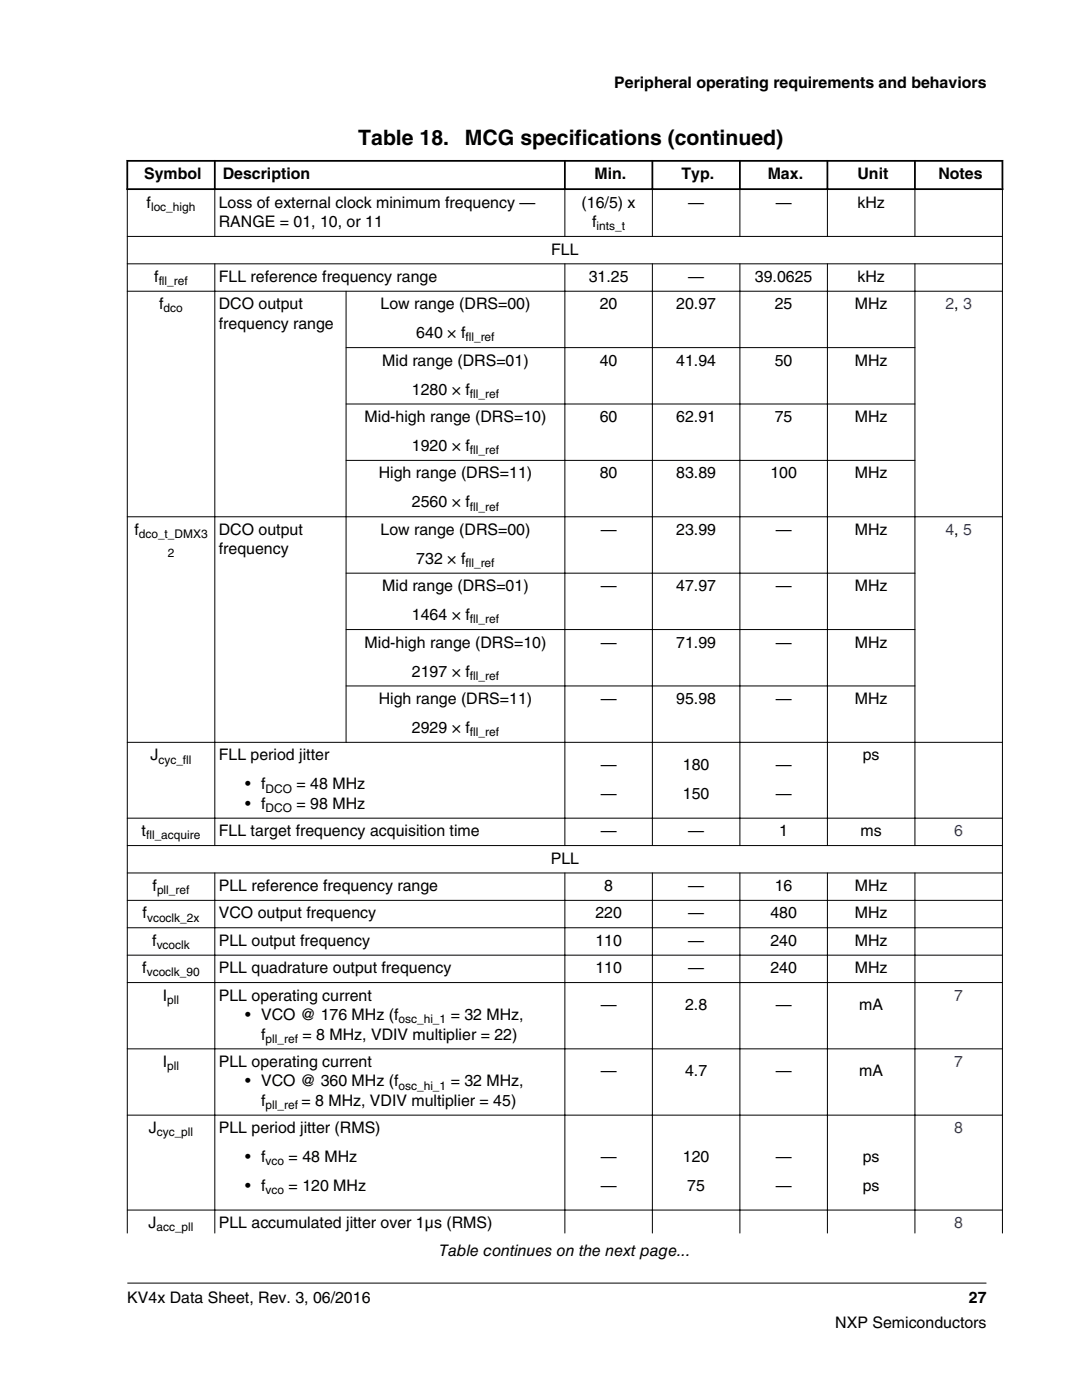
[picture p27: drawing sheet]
<svg xmlns="http://www.w3.org/2000/svg" width="216mm" height="279mm" viewBox="0 0 216 279" stroke-linecap="round" stroke-linejoin="round" font-family="sans-serif">
<defs><g id="words">
<g font-size="4.2">
<text x="71.5" y="29">Table 18.</text>
<text x="92.8" y="29">MCG specifications (continued)</text>
</g>
<g font-size="3.2">
<text x="122.6" y="17.5">Peripheral operating requirements and behaviors</text>
<text x="28.7" y="35.8">Symbol</text>
<text x="44.4" y="35.8">Description</text>
<text x="118.6" y="35.8">Min.</text>
<text x="136" y="35.8">Typ.</text>
<text x="153.2" y="35.8">Max.</text>
<text x="171.1" y="35.8">Unit</text>
<text x="187.2" y="35.8">Notes</text>
<text x="29.3" y="41.4">f</text>
<text x="43.7" y="41.4">Loss of external clock minimum frequency —</text>
<text x="116.1" y="41.4">(16/5) x</text>
<text x="137.3" y="41.4">—</text>
<text x="154.8" y="41.4">—</text>
<text x="171.1" y="41.4">kHz</text>
<text x="43.7" y="45.3">RANGE = 01, 10, or 11</text>
<text x="118.2" y="45.3">f</text>
<text x="110" y="50.8">FLL</text>
<text x="30.8" y="56.3">f</text>
<text x="43.7" y="56.3">FLL reference frequency range</text>
<text x="117.5" y="56.3">31.25</text>
<text x="137.3" y="56.3">—</text>
<text x="150.6" y="56.3">39.0625</text>
<text x="171.1" y="56.3">kHz</text>
<text x="31.8" y="61.7">f</text>
<text x="43.7" y="61.7">DCO output</text>
<text x="43.7" y="65.6">frequency range</text>
<text x="75.9" y="61.7">Low range (DRS=00)</text>
<text x="119.7" y="61.7">20</text>
<text x="134.9" y="61.7">20.97</text>
<text x="154.6" y="61.7">25</text>
<text x="170.6" y="61.7">MHz</text>
<text x="83.1" y="67.5">640 × f</text>
<text x="76.3" y="73">Mid range (DRS=01)</text>
<text x="119.7" y="73">40</text>
<text x="134.9" y="73">41.94</text>
<text x="154.6" y="73">50</text>
<text x="170.6" y="73">MHz</text>
<text x="82.2" y="78.8">1280 × f</text>
<text x="72.8" y="84.2">Mid-high range (DRS=10)</text>
<text x="119.7" y="84.2">60</text>
<text x="134.9" y="84.2">62.91</text>
<text x="154.6" y="84.2">75</text>
<text x="170.6" y="84.2">MHz</text>
<text x="75.6" y="95.5">High range (DRS=11)</text>
<text x="82.2" y="90">1920 × f</text>
<text x="119.7" y="95.5">80</text>
<text x="134.9" y="95.5">83.89</text>
<text x="153.7" y="95.5">100</text>
<text x="170.6" y="95.5">MHz</text>
<text x="82.2" y="101.3">2560 × f</text>
<text x="26.8" y="106.7">f</text>
<text x="43.7" y="106.7">DCO output</text>
<text x="75.9" y="106.7">Low range (DRS=00)</text>
<text x="119.9" y="106.7">—</text>
<text x="134.9" y="106.7">23.99</text>
<text x="154.8" y="106.7">—</text>
<text x="170.6" y="106.7">MHz</text>
<text x="43.7" y="110.6">frequency</text>
<text x="83.1" y="112.5">732 × f</text>
<text x="76.3" y="118">Mid range (DRS=01)</text>
<text x="119.9" y="118">—</text>
<text x="134.9" y="118">47.97</text>
<text x="154.8" y="118">—</text>
<text x="170.6" y="118">MHz</text>
<text x="82.2" y="123.8">1464 × f</text>
<text x="72.8" y="129.2">Mid-high range (DRS=10)</text>
<text x="119.9" y="129.2">—</text>
<text x="134.9" y="129.2">71.99</text>
<text x="154.8" y="129.2">—</text>
<text x="170.6" y="129.2">MHz</text>
<text x="82.2" y="135">2197 × f</text>
<text x="75.6" y="140.5">High range (DRS=11)</text>
<text x="119.9" y="140.5">—</text>
<text x="134.9" y="140.5">95.98</text>
<text x="154.8" y="140.5">—</text>
<text x="170.6" y="140.5">MHz</text>
<text x="82.2" y="146.3">2929 × f</text>
<text x="30" y="151.8">J</text>
<text x="43.7" y="151.8">FLL period jitter</text>
<text x="119.9" y="153.7">—</text>
<text x="136.3" y="153.7">180</text>
<text x="154.8" y="153.7">—</text>
<text x="172.2" y="151.8">ps</text>
<text x="48.9" y="161.4">• f</text>
<text x="48.9" y="157.5">• f</text>
<text x="59.2" y="161.4">= 98 MHz</text>
<text x="59.2" y="157.5">= 48 MHz</text>
<text x="119.9" y="159.4">—</text>
<text x="136.3" y="159.4">150</text>
<text x="154.8" y="159.4">—</text>
<text x="28.3" y="166.9">t</text>
<text x="43.7" y="166.9">FLL target frequency acquisition time</text>
<text x="119.9" y="166.9">—</text>
<text x="137.3" y="166.9">—</text>
<text x="155.5" y="166.9">1</text>
<text x="171.7" y="166.9">ms</text>
<text x="109.9" y="172.4">PLL</text>
<text x="30.4" y="177.8">f</text>
<text x="43.7" y="177.8">PLL reference frequency range</text>
<text x="120.6" y="177.8">8</text>
<text x="137.3" y="177.8">—</text>
<text x="154.6" y="177.8">16</text>
<text x="170.6" y="177.8">MHz</text>
<text x="28.5" y="183.3">f</text>
<text x="43.7" y="183.3">VCO output frequency</text>
<text x="118.8" y="183.3">220</text>
<text x="137.3" y="183.3">—</text>
<text x="153.7" y="183.3">480</text>
<text x="170.6" y="183.3">MHz</text>
<text x="30.4" y="188.8">f</text>
<text x="43.7" y="188.8">PLL output frequency</text>
<text x="118.8" y="188.8">110</text>
<text x="137.3" y="188.8">—</text>
<text x="153.7" y="188.8">240</text>
<text x="170.6" y="188.8">MHz</text>
<text x="28.4" y="194.2">f</text>
<text x="43.7" y="194.2">PLL quadrature output frequency</text>
<text x="118.8" y="194.2">110</text>
<text x="137.3" y="194.2">—</text>
<text x="153.7" y="194.2">240</text>
<text x="170.6" y="194.2">MHz</text>
<text x="32.5" y="199.7">I</text>
<text x="43.7" y="199.7">PLL operating current</text>
<text x="48.9" y="203.6">• VCO @ 176 MHz (f</text>
<text x="89.9" y="203.6">= 32 MHz,</text>
<text x="119.9" y="201.6">—</text>
<text x="136.7" y="201.6">2.8</text>
<text x="154.8" y="201.6">—</text>
<text x="171.4" y="201.6">mA</text>
<text x="52.1" y="207.5">f</text>
<text x="60.4" y="207.5">= 8 MHz, VDIV multiplier = 22)</text>
<text x="32.5" y="212.9">I</text>
<text x="43.7" y="212.9">PLL operating current</text>
<text x="119.9" y="214.8">—</text>
<text x="136.7" y="214.8">4.7</text>
<text x="154.8" y="214.8">—</text>
<text x="171.4" y="214.8">mA</text>
<text x="48.9" y="216.8">• VCO @ 360 MHz (f</text>
<text x="52.1" y="220.7">f</text>
<text x="60.2" y="220.7">= 8 MHz, VDIV multiplier = 45)</text>
<text x="89.9" y="216.8">= 32 MHz,</text>
<text x="29.7" y="226.2">J</text>
<text x="43.7" y="226.2">PLL period jitter (RMS)</text>
<text x="48.9" y="231.9">• f</text>
<text x="57.6" y="231.9">= 48 MHz</text>
<text x="119.9" y="231.9">—</text>
<text x="136.3" y="231.9">120</text>
<text x="154.8" y="231.9">—</text>
<text x="172.2" y="231.9">ps</text>
<text x="48.9" y="237.7">• f</text>
<text x="57.6" y="237.7">= 120 MHz</text>
<text x="119.9" y="237.7">—</text>
<text x="137.1" y="237.7">75</text>
<text x="154.8" y="237.7">—</text>
<text x="172.2" y="237.7">ps</text>
<text x="29.6" y="245.1">J</text>
<text x="43.7" y="245.1">PLL accumulated jitter over 1µs (RMS)</text>
<text x="87.7" y="250.7">Table continues on the next page...</text>
<text x="25.4" y="260">KV4x Data Sheet, Rev. 3, 06/2016</text>
<text x="193.3" y="260">27</text>
<text x="166.7" y="265">NXP Semiconductors</text>
</g>
<g font-size="3.2" fill="#00f">
<text x="188.6" y="61.7">2, 3</text>
<text x="188.6" y="106.7">4, 5</text>
<text x="190.4" y="166.9">6</text>
<text x="190.4" y="199.7">7</text>
<text x="190.4" y="212.9">7</text>
<text x="190.4" y="226.2">8</text>
<text x="190.4" y="245.1">8</text>
</g>
<g font-size="2.4">
<text x="30.1" y="42.1">loc_high</text>
<text x="119" y="46">ints_t</text>
<text x="31.7" y="56.9">fll_ref</text>
<text x="32.7" y="62.4">dco</text>
<text x="92.9" y="68.1">fll_ref</text>
<text x="93.8" y="79.4">fll_ref</text>
<text x="93.8" y="90.7">fll_ref</text>
<text x="93.8" y="101.9">fll_ref</text>
<text x="27.7" y="107.4">dco_t_DMX3</text>
<text x="33.5" y="111.3">2</text>
<text x="92.9" y="113.2">fll_ref</text>
<text x="93.8" y="124.4">fll_ref</text>
<text x="93.8" y="135.7">fll_ref</text>
<text x="93.8" y="146.9">fll_ref</text>
<text x="31.6" y="152.4">cyc_fll</text>
<text x="53" y="158.2">DCO</text>
<text x="29.1" y="167.5">fll_acquire</text>
<text x="53" y="162.1">DCO</text>
<text x="31.3" y="178.5">pll_ref</text>
<text x="29.3" y="183.9">vcoclk_2x</text>
<text x="31.3" y="189.4">vcoclk</text>
<text x="29.3" y="194.9">vcoclk_90</text>
<text x="33.4" y="200.3">pll</text>
<text x="53" y="208.1">pll_ref</text>
<text x="79.5" y="204.2">osc_hi_1</text>
<text x="33.4" y="213.6">pll</text>
<text x="53" y="221.3">pll_ref</text>
<text x="79.5" y="217.4">osc_hi_1</text>
<text x="31.3" y="226.8">cyc_pll</text>
<text x="53" y="232.6">vco</text>
<text x="53" y="238.4">vco</text>
<text x="31.2" y="245.7">acc_pll</text>
</g>
</g></defs>
<path d="M25.2 32.1h175M25.2 37.7h175M25.4 31.9v6M42.9 31.9v6M112.7 31.9v6M130.2 31.9v6M147.6 31.9v6M165.1 31.9v6M182.6 31.9v6M200 31.9v6" fill="none" stroke="#000" stroke-width=".35"/>
<g fill="none" stroke="#000" stroke-width=".2">
<path d="M25.4 37.9v208.3M42.9 37.5v9.8M112.7 37.5v9.8M130.2 37.5v9.8M147.6 37.5v9.8M165.1 37.5v9.8M182.6 37.5v9.8M200 37.9v208.3M25.3 47.2h174.8M25.3 52.7h174.8M25.3 58.1h174.8M42.9 52.6v116.2"/>
<path d="M69.1 58v90.2M112.7 52.6v116.2M130.2 52.6v116.2M147.6 52.6v116.2M165.1 52.6v116.2M182.6 52.6v116.2M69 69.4h113.7M69 80.6h113.7M69 91.9h113.7M25.3 103.1h174.8M69 114.4h113.7M69 125.6h113.7"/>
<path d="M69 136.9h113.7M25.3 148.1h174.8M25.3 163.3h174.8M25.3 168.8h174.8M25.3 174.2h174.8M25.3 179.7h174.8M42.9 174.1v72.1M112.7 174.1v72.1M130.2 174.1v72.1M147.6 174.1v72.1M165.1 174.1v72.1M182.6 174.1v72.1"/>
<path d="M25.3 185.2h174.8M25.3 190.6h174.8M25.3 196.1h174.8M25.3 209.3h174.8M25.3 222.5h174.8M25.3 241.5h174.8M25.4 256.1h171.4"/>
</g>
<use href="#words"/>
</svg>
